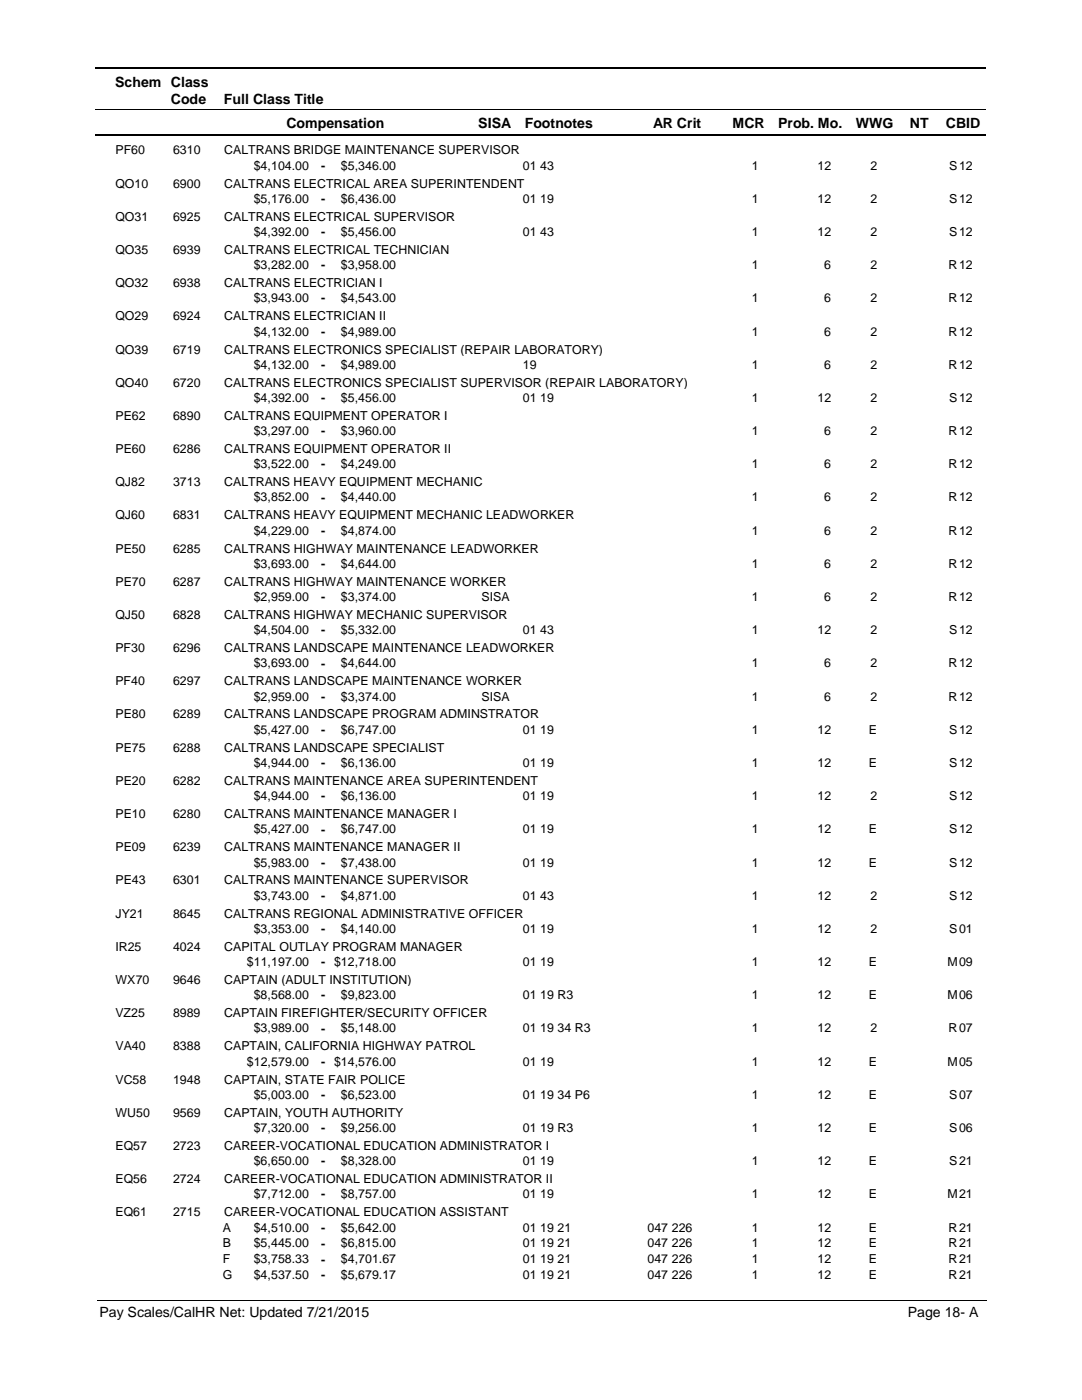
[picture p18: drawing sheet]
<svg xmlns="http://www.w3.org/2000/svg" width="216mm" height="279mm" viewBox="0 0 216 279" stroke-linecap="round" stroke-linejoin="round" font-family="sans-serif">
<defs><g id="words">
<g font-size="2.8">
<text x="23" y="17.3">Schem Class</text>
<text x="34.1" y="20.7">Code</text>
<text x="44.7" y="20.7">Full Class Title</text>
<text x="57.2" y="25.6">Compensation</text>
<text x="95.4" y="25.6">SISA</text>
<text x="104.7" y="25.6">Footnotes</text>
<text x="130.3" y="25.6">AR Crit</text>
<text x="146.2" y="25.6">MCR</text>
<text x="155.3" y="25.6">Prob. Mo.</text>
<text x="170.8" y="25.6">WWG</text>
<text x="181.5" y="25.6">NT</text>
<text x="188.7" y="25.6">CBID</text>
<text x="19.9" y="262.9">Pay Scales/CalHR Net: Updated 7/21/2015</text>
<text x="181.1" y="262.9">Page 18- A</text>
</g>
<g font-size="2.5">
<text x="23" y="30.8">PF60</text>
<text x="34.5" y="30.8">6310</text>
<text x="44.7" y="30.8">CALTRANS BRIDGE MAINTENANCE SUPERVISOR</text>
<text x="50.6" y="33.9">$4,104.00</text>
<text x="64.1" y="33.9">-</text>
<text x="68" y="33.9">$5,346.00</text>
<text x="104.3" y="33.9">01 43</text>
<text x="150" y="33.9">1</text>
<text x="163.1" y="33.9">12</text>
<text x="173.7" y="33.9">2</text>
<text x="189.4" y="33.9">S</text>
<text x="191.4" y="33.9">12</text>
<text x="23" y="37.4">QO10</text>
<text x="34.5" y="37.4">6900</text>
<text x="44.7" y="37.4">CALTRANS ELECTRICAL AREA SUPERINTENDENT</text>
<text x="50.6" y="40.5">$5,176.00</text>
<text x="64.1" y="40.5">-</text>
<text x="68" y="40.5">$6,436.00</text>
<text x="104.3" y="40.5">01 19</text>
<text x="150" y="40.5">1</text>
<text x="163.1" y="40.5">12</text>
<text x="173.7" y="40.5">2</text>
<text x="189.4" y="40.5">S</text>
<text x="191.4" y="40.5">12</text>
<text x="23" y="44">QO31</text>
<text x="34.5" y="44">6925</text>
<text x="44.7" y="44">CALTRANS ELECTRICAL SUPERVISOR</text>
<text x="50.6" y="47.1">$4,392.00</text>
<text x="64.1" y="47.1">-</text>
<text x="68" y="47.1">$5,456.00</text>
<text x="104.3" y="47.1">01 43</text>
<text x="150" y="47.1">1</text>
<text x="163.1" y="47.1">12</text>
<text x="173.7" y="47.1">2</text>
<text x="189.4" y="47.1">S</text>
<text x="191.4" y="47.1">12</text>
<text x="23" y="50.7">QO35</text>
<text x="34.5" y="50.7">6939</text>
<text x="44.7" y="50.7">CALTRANS ELECTRICAL TECHNICIAN</text>
<text x="50.6" y="53.7">$3,282.00</text>
<text x="64.1" y="53.8">-</text>
<text x="68" y="53.7">$3,958.00</text>
<text x="150" y="53.7">1</text>
<text x="164.5" y="53.7">6</text>
<text x="173.7" y="53.7">2</text>
<text x="189.3" y="53.7">R</text>
<text x="191.4" y="53.7">12</text>
<text x="23" y="57.3">QO32</text>
<text x="34.5" y="57.3">6938</text>
<text x="44.7" y="57.3">CALTRANS ELECTRICIAN I</text>
<text x="23" y="63.9">QO29</text>
<text x="34.5" y="63.9">6924</text>
<text x="44.7" y="63.9">CALTRANS ELECTRICIAN II</text>
<text x="50.6" y="60.3">$3,943.00</text>
<text x="64.1" y="60.4">-</text>
<text x="68" y="60.3">$4,543.00</text>
<text x="150" y="60.3">1</text>
<text x="164.5" y="60.3">6</text>
<text x="173.7" y="60.3">2</text>
<text x="189.3" y="60.3">R</text>
<text x="191.4" y="60.3">12</text>
<text x="23" y="70.5">QO39</text>
<text x="34.5" y="70.5">6719</text>
<text x="44.7" y="70.5">CALTRANS ELECTRONICS SPECIALIST (REPAIR LABORATORY)</text>
<text x="50.6" y="67">$4,132.00</text>
<text x="64.1" y="67">-</text>
<text x="68" y="67">$4,989.00</text>
<text x="150" y="67">1</text>
<text x="164.5" y="67">6</text>
<text x="173.7" y="67">2</text>
<text x="189.3" y="67">R</text>
<text x="191.4" y="67">12</text>
<text x="23" y="77.2">QO40</text>
<text x="34.5" y="77.2">6720</text>
<text x="44.7" y="77.2">CALTRANS ELECTRONICS SPECIALIST SUPERVISOR (REPAIR LABORATORY)</text>
<text x="50.6" y="73.6">$4,132.00</text>
<text x="64.1" y="73.6">-</text>
<text x="68" y="73.6">$4,989.00</text>
<text x="104.3" y="73.6">19</text>
<text x="150" y="73.6">1</text>
<text x="164.5" y="73.6">6</text>
<text x="173.7" y="73.6">2</text>
<text x="189.3" y="73.6">R</text>
<text x="191.4" y="73.6">12</text>
<text x="23" y="83.8">PE62</text>
<text x="34.5" y="83.8">6890</text>
<text x="44.7" y="83.8">CALTRANS EQUIPMENT OPERATOR I</text>
<text x="50.6" y="80.2">$4,392.00</text>
<text x="64.1" y="80.2">-</text>
<text x="68" y="80.2">$5,456.00</text>
<text x="104.3" y="80.2">01 19</text>
<text x="150" y="80.2">1</text>
<text x="163.1" y="80.2">12</text>
<text x="173.7" y="80.2">2</text>
<text x="189.4" y="80.2">S</text>
<text x="191.4" y="80.2">12</text>
<text x="50.6" y="86.8">$3,297.00</text>
<text x="64.1" y="86.9">-</text>
<text x="68" y="86.8">$3,960.00</text>
<text x="150" y="86.8">1</text>
<text x="164.5" y="86.8">6</text>
<text x="173.7" y="86.8">2</text>
<text x="189.3" y="86.8">R</text>
<text x="191.4" y="86.8">12</text>
<text x="23" y="90.4">PE60</text>
<text x="34.5" y="90.4">6286</text>
<text x="44.7" y="90.4">CALTRANS EQUIPMENT OPERATOR II</text>
<text x="50.6" y="93.5">$3,522.00</text>
<text x="64.1" y="93.5">-</text>
<text x="68" y="93.5">$4,249.00</text>
<text x="150" y="93.5">1</text>
<text x="164.5" y="93.5">6</text>
<text x="173.7" y="93.5">2</text>
<text x="189.3" y="93.5">R</text>
<text x="191.4" y="93.5">12</text>
<text x="23" y="97">QJ82</text>
<text x="34.5" y="97">3713</text>
<text x="44.7" y="97">CALTRANS HEAVY EQUIPMENT MECHANIC</text>
<text x="50.6" y="100.1">$3,852.00</text>
<text x="64.1" y="100.1">-</text>
<text x="68" y="100.1">$4,440.00</text>
<text x="150" y="100.1">1</text>
<text x="164.5" y="100.1">6</text>
<text x="173.7" y="100.1">2</text>
<text x="189.3" y="100.1">R</text>
<text x="191.4" y="100.1">12</text>
<text x="23" y="103.7">QJ60</text>
<text x="34.5" y="103.7">6831</text>
<text x="44.7" y="103.7">CALTRANS HEAVY EQUIPMENT MECHANIC LEADWORKER</text>
<text x="50.6" y="106.7">$4,229.00</text>
<text x="64.1" y="106.7">-</text>
<text x="68" y="106.7">$4,874.00</text>
<text x="150" y="106.7">1</text>
<text x="164.5" y="106.7">6</text>
<text x="173.7" y="106.7">2</text>
<text x="189.3" y="106.7">R</text>
<text x="191.4" y="106.7">12</text>
<text x="23" y="110.3">PE50</text>
<text x="34.5" y="110.3">6285</text>
<text x="44.7" y="110.3">CALTRANS HIGHWAY MAINTENANCE LEADWORKER</text>
<text x="50.6" y="113.3">$3,693.00</text>
<text x="64.1" y="113.4">-</text>
<text x="68" y="113.3">$4,644.00</text>
<text x="150" y="113.3">1</text>
<text x="164.5" y="113.3">6</text>
<text x="173.7" y="113.3">2</text>
<text x="189.3" y="113.3">R</text>
<text x="191.4" y="113.3">12</text>
<text x="23" y="116.9">PE70</text>
<text x="34.5" y="116.9">6287</text>
<text x="44.7" y="116.9">CALTRANS HIGHWAY MAINTENANCE WORKER</text>
<text x="50.6" y="120">$2,959.00</text>
<text x="64.1" y="120">-</text>
<text x="68" y="120">$3,374.00</text>
<text x="96.1" y="120">SISA</text>
<text x="150" y="120">1</text>
<text x="164.5" y="120">6</text>
<text x="173.7" y="120">2</text>
<text x="189.3" y="120">R</text>
<text x="191.4" y="120">12</text>
<text x="23" y="123.5">QJ50</text>
<text x="34.5" y="123.5">6828</text>
<text x="44.7" y="123.5">CALTRANS HIGHWAY MECHANIC SUPERVISOR</text>
<text x="23" y="130.2">PF30</text>
<text x="34.5" y="130.2">6296</text>
<text x="44.7" y="130.2">CALTRANS LANDSCAPE MAINTENANCE LEADWORKER</text>
<text x="50.6" y="126.6">$4,504.00</text>
<text x="64.1" y="126.6">-</text>
<text x="68" y="126.6">$5,332.00</text>
<text x="104.3" y="126.6">01 43</text>
<text x="150" y="126.6">1</text>
<text x="163.1" y="126.6">12</text>
<text x="173.7" y="126.6">2</text>
<text x="189.4" y="126.6">S</text>
<text x="191.4" y="126.6">12</text>
<text x="23" y="136.8">PF40</text>
<text x="34.5" y="136.8">6297</text>
<text x="44.7" y="136.8">CALTRANS LANDSCAPE MAINTENANCE WORKER</text>
<text x="50.6" y="133.2">$3,693.00</text>
<text x="64.1" y="133.2">-</text>
<text x="68" y="133.2">$4,644.00</text>
<text x="150" y="133.2">1</text>
<text x="164.5" y="133.2">6</text>
<text x="173.7" y="133.2">2</text>
<text x="189.3" y="133.2">R</text>
<text x="191.4" y="133.2">12</text>
<text x="23" y="143.4">PE80</text>
<text x="34.5" y="143.4">6289</text>
<text x="44.7" y="143.4">CALTRANS LANDSCAPE PROGRAM ADMINSTRATOR</text>
<text x="50.6" y="139.8">$2,959.00</text>
<text x="64.1" y="139.8">-</text>
<text x="68" y="139.8">$3,374.00</text>
<text x="96.1" y="139.8">SISA</text>
<text x="150" y="139.8">1</text>
<text x="164.5" y="139.8">6</text>
<text x="173.7" y="139.8">2</text>
<text x="189.3" y="139.8">R</text>
<text x="191.4" y="139.8">12</text>
<text x="50.6" y="146.5">$5,427.00</text>
<text x="64.1" y="146.5">-</text>
<text x="68" y="146.5">$6,747.00</text>
<text x="104.3" y="146.5">01 19</text>
<text x="150" y="146.5">1</text>
<text x="163.1" y="146.5">12</text>
<text x="173.4" y="146.5">E</text>
<text x="189.4" y="146.5">S</text>
<text x="191.4" y="146.5">12</text>
<text x="23" y="150">PE75</text>
<text x="34.5" y="150">6288</text>
<text x="44.7" y="150">CALTRANS LANDSCAPE SPECIALIST</text>
<text x="50.6" y="153.1">$4,944.00</text>
<text x="64.1" y="153.1">-</text>
<text x="68" y="153.1">$6,136.00</text>
<text x="104.3" y="153.1">01 19</text>
<text x="150" y="153.1">1</text>
<text x="163.1" y="153.1">12</text>
<text x="173.4" y="153.1">E</text>
<text x="189.4" y="153.1">S</text>
<text x="191.4" y="153.1">12</text>
<text x="23" y="156.7">PE20</text>
<text x="34.5" y="156.7">6282</text>
<text x="44.7" y="156.7">CALTRANS MAINTENANCE AREA SUPERINTENDENT</text>
<text x="50.6" y="159.7">$4,944.00</text>
<text x="64.1" y="159.7">-</text>
<text x="68" y="159.7">$6,136.00</text>
<text x="104.3" y="159.7">01 19</text>
<text x="150" y="159.7">1</text>
<text x="163.1" y="159.7">12</text>
<text x="173.7" y="159.7">2</text>
<text x="189.4" y="159.7">S</text>
<text x="191.4" y="159.7">12</text>
<text x="23" y="163.3">PE10</text>
<text x="34.5" y="163.3">6280</text>
<text x="44.7" y="163.3">CALTRANS MAINTENANCE MANAGER I</text>
<text x="50.6" y="166.3">$5,427.00</text>
<text x="64.1" y="166.3">-</text>
<text x="68" y="166.3">$6,747.00</text>
<text x="104.3" y="166.3">01 19</text>
<text x="150" y="166.3">1</text>
<text x="163.1" y="166.3">12</text>
<text x="173.4" y="166.3">E</text>
<text x="189.4" y="166.3">S</text>
<text x="191.4" y="166.3">12</text>
<text x="23" y="169.9">PE09</text>
<text x="34.5" y="169.9">6239</text>
<text x="44.7" y="169.9">CALTRANS MAINTENANCE MANAGER II</text>
<text x="50.6" y="172.9">$5,983.00</text>
<text x="64.1" y="173">-</text>
<text x="68" y="172.9">$7,438.00</text>
<text x="104.3" y="172.9">01 19</text>
<text x="150" y="172.9">1</text>
<text x="163.1" y="172.9">12</text>
<text x="173.4" y="172.9">E</text>
<text x="189.4" y="172.9">S</text>
<text x="191.4" y="172.9">12</text>
<text x="23" y="176.5">PE43</text>
<text x="34.5" y="176.5">6301</text>
<text x="44.7" y="176.5">CALTRANS MAINTENANCE SUPERVISOR</text>
<text x="50.6" y="179.6">$3,743.00</text>
<text x="64.1" y="179.6">-</text>
<text x="68" y="179.6">$4,871.00</text>
<text x="104.3" y="179.6">01 43</text>
<text x="150" y="179.6">1</text>
<text x="163.1" y="179.6">12</text>
<text x="173.7" y="179.6">2</text>
<text x="189.4" y="179.6">S</text>
<text x="191.4" y="179.6">12</text>
<text x="23" y="183.1">JY21</text>
<text x="34.5" y="183.1">8645</text>
<text x="44.7" y="183.1">CALTRANS REGIONAL ADMINISTRATIVE OFFICER</text>
<text x="23" y="189.8">IR25</text>
<text x="34.5" y="189.8">4024</text>
<text x="44.7" y="189.8">CAPITAL OUTLAY PROGRAM MANAGER</text>
<text x="50.6" y="186.2">$3,353.00</text>
<text x="64.1" y="186.2">-</text>
<text x="68" y="186.2">$4,140.00</text>
<text x="104.3" y="186.2">01 19</text>
<text x="150" y="186.2">1</text>
<text x="163.1" y="186.2">12</text>
<text x="173.7" y="186.2">2</text>
<text x="189.4" y="186.2">S</text>
<text x="191.4" y="186.2">01</text>
<text x="23" y="196.4">WX70</text>
<text x="34.5" y="196.4">9646</text>
<text x="44.7" y="196.4">CAPTAIN (ADULT INSTITUTION)</text>
<text x="49.3" y="192.8">$11,197.00</text>
<text x="64.1" y="192.8">- $12,718.00</text>
<text x="104.3" y="192.8">01 19</text>
<text x="150" y="192.8">1</text>
<text x="163.1" y="192.8">12</text>
<text x="173.4" y="192.8">E</text>
<text x="189.1" y="192.8">M</text>
<text x="191.4" y="192.8">09</text>
<text x="23" y="203">VZ25</text>
<text x="34.5" y="203">8989</text>
<text x="44.7" y="203">CAPTAIN FIREFIGHTER/SECURITY OFFICER</text>
<text x="50.6" y="199.4">$8,568.00</text>
<text x="64.1" y="199.5">-</text>
<text x="68" y="199.4">$9,823.00</text>
<text x="104.3" y="199.4">01 19 R3</text>
<text x="150" y="199.4">1</text>
<text x="163.1" y="199.4">12</text>
<text x="173.4" y="199.4">E</text>
<text x="189.1" y="199.4">M</text>
<text x="191.4" y="199.4">06</text>
<text x="23" y="209.6">VA40</text>
<text x="34.5" y="209.6">8388</text>
<text x="44.7" y="209.6">CAPTAIN, CALIFORNIA HIGHWAY PATROL</text>
<text x="50.6" y="206.1">$3,989.00</text>
<text x="64.1" y="206.1">-</text>
<text x="68" y="206.1">$5,148.00</text>
<text x="104.3" y="206.1">01 19 34 R3</text>
<text x="150" y="206.1">1</text>
<text x="163.1" y="206.1">12</text>
<text x="173.7" y="206.1">2</text>
<text x="189.3" y="206.1">R</text>
<text x="191.4" y="206.1">07</text>
<text x="49.3" y="212.7">$12,579.00</text>
<text x="64.1" y="212.7">- $14,576.00</text>
<text x="104.3" y="212.7">01 19</text>
<text x="150" y="212.7">1</text>
<text x="163.1" y="212.7">12</text>
<text x="173.4" y="212.7">E</text>
<text x="189.1" y="212.7">M</text>
<text x="191.4" y="212.7">05</text>
<text x="23" y="216.3">VC58</text>
<text x="34.5" y="216.3">1948</text>
<text x="44.7" y="216.3">CAPTAIN, STATE FAIR POLICE</text>
<text x="50.6" y="219.3">$5,003.00</text>
<text x="64.1" y="219.3">-</text>
<text x="68" y="219.3">$6,523.00</text>
<text x="104.3" y="219.3">01 19 34 P6</text>
<text x="150" y="219.3">1</text>
<text x="163.1" y="219.3">12</text>
<text x="173.4" y="219.3">E</text>
<text x="189.4" y="219.3">S</text>
<text x="191.4" y="219.3">07</text>
<text x="23" y="222.9">WU50</text>
<text x="34.5" y="222.9">9569</text>
<text x="44.7" y="222.9">CAPTAIN, YOUTH AUTHORITY</text>
<text x="50.6" y="225.9">$7,320.00</text>
<text x="64.1" y="226">-</text>
<text x="68" y="225.9">$9,256.00</text>
<text x="104.3" y="225.9">01 19 R3</text>
<text x="150" y="225.9">1</text>
<text x="163.1" y="225.9">12</text>
<text x="173.4" y="225.9">E</text>
<text x="189.4" y="225.9">S</text>
<text x="191.4" y="225.9">06</text>
<text x="23" y="229.5">EQ57</text>
<text x="34.5" y="229.5">2723</text>
<text x="44.7" y="229.5">CAREER-VOCATIONAL EDUCATION ADMINISTRATOR I</text>
<text x="50.6" y="232.5">$6,650.00</text>
<text x="64.1" y="232.6">-</text>
<text x="68" y="232.5">$8,328.00</text>
<text x="104.3" y="232.5">01 19</text>
<text x="150" y="232.5">1</text>
<text x="163.1" y="232.5">12</text>
<text x="173.4" y="232.5">E</text>
<text x="189.4" y="232.5">S</text>
<text x="191.4" y="232.5">21</text>
<text x="23" y="236.1">EQ56</text>
<text x="34.5" y="236.1">2724</text>
<text x="44.7" y="236.1">CAREER-VOCATIONAL EDUCATION ADMINISTRATOR II</text>
<text x="50.6" y="239.2">$7,712.00</text>
<text x="64.1" y="239.2">-</text>
<text x="68" y="239.2">$8,757.00</text>
<text x="104.3" y="239.2">01 19</text>
<text x="150" y="239.2">1</text>
<text x="163.1" y="239.2">12</text>
<text x="173.4" y="239.2">E</text>
<text x="189.1" y="239.2">M</text>
<text x="191.4" y="239.2">21</text>
<text x="23" y="242.7">EQ61</text>
<text x="34.5" y="242.7">2715</text>
<text x="44.5" y="245.8">A</text>
<text x="44.7" y="242.7">CAREER-VOCATIONAL EDUCATION ASSISTANT</text>
<text x="50.6" y="245.8">$4,510.00</text>
<text x="64.1" y="245.8">-</text>
<text x="68" y="245.8">$5,642.00</text>
<text x="104.3" y="245.8">01 19 21</text>
<text x="129.2" y="245.8">047 226</text>
<text x="150" y="245.8">1</text>
<text x="163.1" y="245.8">12</text>
<text x="173.4" y="245.8">E</text>
<text x="189.3" y="245.8">R</text>
<text x="191.4" y="245.8">21</text>
<text x="44.5" y="249">B</text>
<text x="50.6" y="249">$5,445.00</text>
<text x="64.1" y="249">-</text>
<text x="68" y="249">$6,815.00</text>
<text x="104.3" y="249">01 19 21</text>
<text x="129.2" y="249">047 226</text>
<text x="150" y="249">1</text>
<text x="163.1" y="249">12</text>
<text x="173.4" y="249">E</text>
<text x="189.3" y="249">R</text>
<text x="191.4" y="249">21</text>
<text x="44.5" y="252.1">F</text>
<text x="44.5" y="255.3">G</text>
<text x="50.6" y="252.1">$3,758.33</text>
<text x="50.6" y="255.3">$4,537.50</text>
<text x="64.1" y="252.2">-</text>
<text x="64.1" y="255.3">-</text>
<text x="68" y="252.1">$4,701.67</text>
<text x="68" y="255.3">$5,679.17</text>
<text x="104.3" y="252.1">01 19 21</text>
<text x="104.3" y="255.3">01 19 21</text>
<text x="129.2" y="252.1">047 226</text>
<text x="129.2" y="255.3">047 226</text>
<text x="150" y="252.1">1</text>
<text x="150" y="255.3">1</text>
<text x="163.1" y="252.1">12</text>
<text x="163.1" y="255.3">12</text>
<text x="173.4" y="252.1">E</text>
<text x="173.4" y="255.3">E</text>
<text x="189.3" y="252.1">R</text>
<text x="189.3" y="255.3">R</text>
<text x="191.4" y="252.1">21</text>
<text x="191.4" y="255.3">21</text>
</g>
</g></defs>
<path d="M19 13.5h177.8M19 27h177.8" fill="none" stroke="#000" stroke-width=".36"/>
<path d="M19 21.8h177.8" fill="none" stroke="#000" stroke-width=".2"/>
<g fill="#fff">
<path d="M46.9 31.2h16.3v3h-16.3z"/>
<path d="M191 31.2h4.2v3h-4.2z"/>
<path d="M46.9 37.8h16.3v3h-16.3z"/>
<path d="M191 37.8h4.2v3h-4.2z"/>
<path d="M46.9 44.5h16.3v3h-16.3z"/>
<path d="M191 44.5h4.2v3h-4.2z"/>
<path d="M46.9 51.1h16.3v3h-16.3z"/>
<path d="M191 51.1h4.2v3h-4.2z"/>
<path d="M46.9 57.7h16.3v3h-16.3z"/>
<path d="M191 57.7h4.2v3h-4.2z"/>
<path d="M46.9 64.3h16.3v3h-16.3z"/>
<path d="M191 64.3h4.2v3h-4.2z"/>
<path d="M46.9 71h16.3v3h-16.3z"/>
<path d="M191 71h4.2v3h-4.2z"/>
<path d="M46.9 77.6h16.3v3h-16.3z"/>
<path d="M191 77.6h4.2v3h-4.2z"/>
<path d="M46.9 84.2h16.3v3h-16.3z"/>
<path d="M191 84.2h4.2v3h-4.2z"/>
<path d="M46.9 90.8h16.3v3h-16.3z"/>
<path d="M191 90.8h4.2v3h-4.2z"/>
<path d="M46.9 97.5h16.3v2.9h-16.3z"/>
<path d="M191 97.5h4.2v2.9h-4.2z"/>
<path d="M46.9 104.1h16.3v3h-16.3z"/>
<path d="M191 104.1h4.2v3h-4.2z"/>
<path d="M46.9 110.7h16.3v3h-16.3z"/>
<path d="M191 110.7h4.2v3h-4.2z"/>
<path d="M46.9 117.3h16.3v3h-16.3z"/>
<path d="M191 117.3h4.2v3h-4.2z"/>
<path d="M46.9 124h16.3v2.9h-16.3z"/>
<path d="M191 124h4.2v2.9h-4.2z"/>
<path d="M46.9 130.6h16.3v3h-16.3z"/>
<path d="M191 130.6h4.2v3h-4.2z"/>
<path d="M46.9 137.2h16.3v3h-16.3z"/>
<path d="M191 137.2h4.2v3h-4.2z"/>
<path d="M46.9 143.8h16.3v3h-16.3z"/>
<path d="M191 143.8h4.2v3h-4.2z"/>
<path d="M46.9 150.5h16.3v2.9h-16.3z"/>
<path d="M191 150.5h4.2v2.9h-4.2z"/>
<path d="M46.9 157.1h16.3v2.9h-16.3z"/>
<path d="M191 157.1h4.2v2.9h-4.2z"/>
<path d="M46.9 163.7h16.3v3h-16.3z"/>
<path d="M191 163.7h4.2v3h-4.2z"/>
<path d="M46.9 170.3h16.3v3h-16.3z"/>
<path d="M191 170.3h4.2v3h-4.2z"/>
<path d="M46.9 176.9h16.3v3h-16.3z"/>
<path d="M191 176.9h4.2v3h-4.2z"/>
<path d="M46.9 183.6h16.3v2.9h-16.3z"/>
<path d="M191 183.6h4.2v2.9h-4.2z"/>
<path d="M46.9 190.2h16.3v2.9h-16.3z"/>
<path d="M191 190.2h4.2v2.9h-4.2z"/>
<path d="M46.9 196.8h16.3v3h-16.3z"/>
<path d="M191 196.8h4.2v3h-4.2z"/>
<path d="M46.9 203.4h16.3v3h-16.3z"/>
<path d="M191 203.4h4.2v3h-4.2z"/>
<path d="M46.9 210h16.3v3h-16.3z"/>
<path d="M191 210h4.2v3h-4.2z"/>
<path d="M46.9 216.7h16.3v2.9h-16.3z"/>
<path d="M191 216.7h4.2v2.9h-4.2z"/>
<path d="M46.9 223.3h16.3v3h-16.3z"/>
<path d="M191 223.3h4.2v3h-4.2z"/>
<path d="M46.9 229.9h16.3v3h-16.3z"/>
<path d="M191 229.9h4.2v3h-4.2z"/>
<path d="M46.9 236.5h16.3v3h-16.3z"/>
<path d="M191 236.5h4.2v3h-4.2z"/>
<path d="M46.9 243.2h16.3v2.9h-16.3z"/>
<path d="M191 243.2h4.2v2.9h-4.2z"/>
<path d="M46.9 246.3h16.3v3h-16.3z"/>
<path d="M191 246.3h4.2v3h-4.2z"/>
<path d="M46.9 249.5h16.3v3h-16.3z"/>
<path d="M191 249.5h4.2v3h-4.2z"/>
<path d="M46.9 252.7h16.3v3h-16.3z"/>
<path d="M191 252.7h4.2v3h-4.2z"/>
</g>
<path d="M19.4 259.6h177.4" fill="none" stroke="#000" stroke-width=".2"/>
<use href="#words"/>
</svg>
